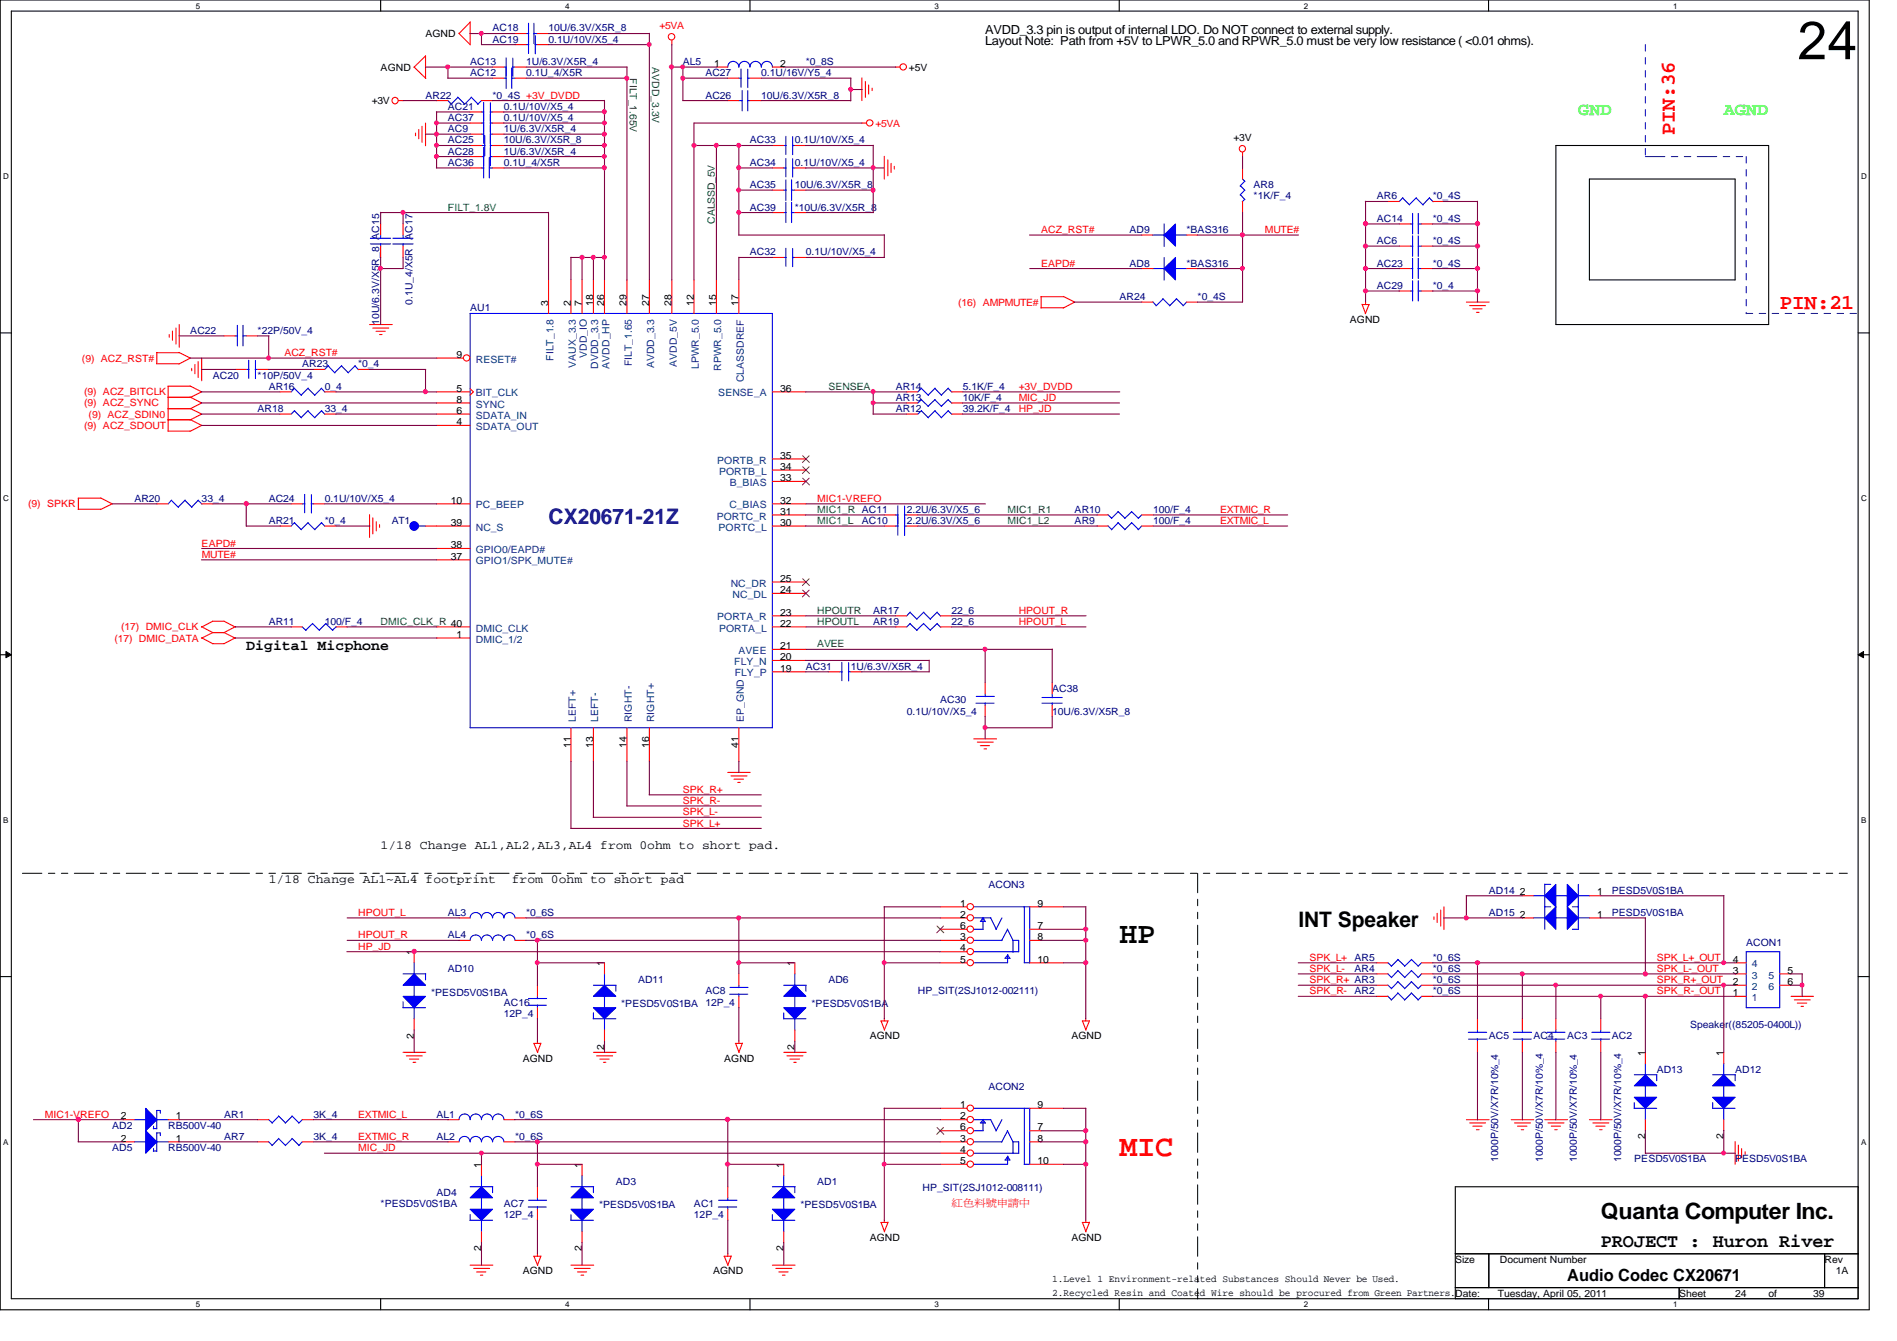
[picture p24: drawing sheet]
<svg xmlns="http://www.w3.org/2000/svg" width="297mm" height="210mm" viewBox="0 0 297 210" stroke-linecap="round" stroke-linejoin="round" font-family="sans-serif">
<defs><g id="words">
<text font-size="8.4" x="281.5" y="9.3">24</text>
<text font-size="4.7" x="175.3" y="147.6">HP</text>
<text font-size="4.7" fill="#f00" x="175.3" y="180.9">MIC</text>
<text font-size="3.5" x="250.7" y="190.8">Quanta Computer Inc.</text>
<g font-size="3.3" fill="#f00">
<text x="262.3" y="21.2" transform="rotate(-90 262.3 21.2)">PIN:36</text>
<text x="278.7" y="48.3">PIN:21</text>
</g>
<text font-size="3.3" fill="#000080" x="85.9" y="82">CX20671-21Z</text>
<text font-size="3.3" x="203.3" y="145.1">INT Speaker</text>
<text font-size="3" x="250.7" y="195.2">PROJECT : Huron River</text>
<g font-size="2.8" fill="#0f0">
<text x="247.1" y="18.1">GND</text>
<text x="269.9" y="18.1">AGND</text>
</g>
<text font-size="2.6" x="245.4" y="200.4">Audio Codec CX20671</text>
<text font-size="2.3" x="38.6" y="101.7">Digital Micphone</text>
<g font-size="1.9">
<text x="154.3" y="5.2">AVDD_3.3 pin is output of internal LDO. Do NOT connect to external supply.</text>
<text x="154.3" y="7">Layout Note: Path from +5V to LPWR_5.0 and RPWR_5.0 must be very low resistance ( &lt;0.01 ohms).</text>
<text x="59.6" y="133">1/18 Change AL1,AL2,AL3,AL4 from 0ohm to short pad.</text>
<text x="42.1" y="138.2">1/18 Change AL1~AL4 footprint</text>
<text x="80.1" y="138.2">from 0ohm to short pad</text>
</g>
<g font-size="1.6">
<text x="66.6" y="5.8">AGND</text>
<text x="59.6" y="11">AGND</text>
<text x="111.8" y="10.5">1</text>
<text x="122.2" y="10.5">2</text>
<text x="142.3" y="11">+5V</text>
<text x="58.2" y="16.3">+3V</text>
<text x="193.2" y="22.1">+3V</text>
<text x="85.8" y="47.8" transform="rotate(-90 85.8 47.8)">3</text>
<text x="89.4" y="47.8" transform="rotate(-90 89.4 47.8)">2</text>
<text x="91.1" y="47.8" transform="rotate(-90 91.1 47.8)">7</text>
<text x="92.9" y="47.8" transform="rotate(-90 92.9 47.8)">18</text>
<text x="94.6" y="47.8" transform="rotate(-90 94.6 47.8)">26</text>
<text x="98.1" y="47.8" transform="rotate(-90 98.1 47.8)">29</text>
<text x="101.6" y="47.8" transform="rotate(-90 101.6 47.8)">27</text>
<text x="105.2" y="47.8" transform="rotate(-90 105.2 47.8)">28</text>
<text x="108.6" y="47.8" transform="rotate(-90 108.6 47.8)">12</text>
<text x="112.1" y="47.8" transform="rotate(-90 112.1 47.8)">15</text>
<text x="115.7" y="47.8" transform="rotate(-90 115.7 47.8)">17</text>
<text x="211.4" y="50.5">AGND</text>
<text x="71.5" y="56">9</text>
<text x="71.5" y="61.3">5</text>
<text x="71.5" y="64.8">6</text>
<text x="71.5" y="63">8</text>
<text x="122.2" y="61.3">36</text>
<text x="71.5" y="66.5">4</text>
<text x="122.2" y="71.8">35</text>
<text x="122.2" y="75.3">33</text>
<text x="122.2" y="73.5">34</text>
<text x="70.6" y="78.8">10</text>
<text x="70.6" y="82.3">39</text>
<text x="122.2" y="82.3">30</text>
<text x="122.2" y="80.6">31</text>
<text x="122.2" y="78.8">32</text>
<text x="70.6" y="87.6">37</text>
<text x="70.6" y="85.8">38</text>
<text x="122.2" y="92.8">24</text>
<text x="122.2" y="91.1">25</text>
<text x="71.5" y="99.8">1</text>
<text x="122.2" y="101.6">21</text>
<text x="122.2" y="98.1">22</text>
<text x="122.2" y="96.4">23</text>
<text x="122.2" y="105.1">19</text>
<text x="122.2" y="103.3">20</text>
<text x="89.4" y="117" transform="rotate(-90 89.4 117)">11</text>
<text x="92.9" y="117" transform="rotate(-90 92.9 117)">13</text>
<text x="98.1" y="117" transform="rotate(-90 98.1 117)">14</text>
<text x="101.6" y="117" transform="rotate(-90 101.6 117)">16</text>
<text x="115.7" y="117" transform="rotate(-90 115.7 117)">41</text>
<text x="150.4" y="141.9">1</text>
<text x="150.4" y="143.6">2</text>
<text x="162.5" y="141.9">9</text>
<text x="238" y="140.2">2</text>
<text x="238" y="143.6">2</text>
<text x="250.1" y="140.2">1</text>
<text x="250.1" y="143.6">1</text>
<text x="64.8" y="149.5" transform="rotate(-90 64.8 149.5)">1</text>
<text x="150.4" y="145.4">6</text>
<text x="150.4" y="147.2">3</text>
<text x="150.4" y="148.9">4</text>
<text x="162.5" y="145.4">7</text>
<text x="162.5" y="147.2">8</text>
<text x="94.6" y="151.2" transform="rotate(-90 94.6 151.2)">1</text>
<text x="124.4" y="151.2" transform="rotate(-90 124.4 151.2)">1</text>
<text x="150.4" y="150.7">5</text>
<text x="162.5" y="150.7">10</text>
<text x="271.3" y="150.7">4</text>
<text x="271.3" y="152.4">3</text>
<text x="271.3" y="154.2">2</text>
<text x="271.3" y="155.9">1</text>
<text x="279.9" y="152.4">5</text>
<text x="279.9" y="154.2">6</text>
<text x="64.8" y="162.6" transform="rotate(-90 64.8 162.6)">2</text>
<text x="81.9" y="166.2">AGND</text>
<text x="94.6" y="164.3" transform="rotate(-90 94.6 164.3)">2</text>
<text x="113.4" y="166.2">AGND</text>
<text x="124.4" y="164.3" transform="rotate(-90 124.4 164.3)">2</text>
<text x="136.2" y="162.6">AGND</text>
<text x="167.8" y="162.6">AGND</text>
<text x="257.6" y="165.3" transform="rotate(-90 257.6 165.3)">1</text>
<text x="269.9" y="165.3" transform="rotate(-90 269.9 165.3)">1</text>
<text x="150.4" y="173.4">1</text>
<text x="162.5" y="173.4">9</text>
<text x="18.9" y="178.7">2</text>
<text x="18.9" y="175.2">2</text>
<text x="27.6" y="178.7">1</text>
<text x="27.6" y="175.2">1</text>
<text x="150.4" y="175.2">2</text>
<text x="150.4" y="177">6</text>
<text x="150.4" y="178.7">3</text>
<text x="162.5" y="177">7</text>
<text x="162.5" y="178.7">8</text>
<text x="257.6" y="178.4" transform="rotate(-90 257.6 178.4)">2</text>
<text x="269.9" y="178.4" transform="rotate(-90 269.9 178.4)">2</text>
<text x="75.4" y="182.8" transform="rotate(-90 75.4 182.8)">1</text>
<text x="91.1" y="182.8" transform="rotate(-90 91.1 182.8)">1</text>
<text x="122.7" y="182.8" transform="rotate(-90 122.7 182.8)">1</text>
<text x="150.4" y="180.5">4</text>
<text x="150.4" y="182.2">5</text>
<text x="162.5" y="182.2">10</text>
<text x="75.4" y="195.9" transform="rotate(-90 75.4 195.9)">2</text>
<text x="91.1" y="195.9" transform="rotate(-90 91.1 195.9)">2</text>
<text x="122.7" y="195.9" transform="rotate(-90 122.7 195.9)">2</text>
<text x="136.2" y="194.2">AGND</text>
<text x="167.8" y="194.2">AGND</text>
<text x="227.9" y="197.7">Size</text>
<text x="234.9" y="197.7">Document Number</text>
<text x="285.7" y="197.7">Rev</text>
<text x="81.9" y="199.5">AGND</text>
<text x="111.7" y="199.5">AGND</text>
<text x="164.8" y="200.7">1.Level 1 Environment-related Substances Should Never be Used.</text>
<text x="164.8" y="202.9">2.Recycled Resin and Coated Wire should be procured from Green Partners.Date:</text>
<text x="234.5" y="203">Tuesday, April 05, 2011</text>
<text x="262.9" y="203">Sheet</text>
<text x="271.7" y="203">24</text>
<text x="276.9" y="203">of</text>
<text x="283.9" y="203">39</text>
<text x="287.4" y="199.5">1A</text>
</g>
<g font-size="1.6" fill="#000080">
<text x="77.1" y="4.9">AC18</text>
<text x="85.9" y="4.9">10U/6.3V/X5R_8</text>
<text x="73.6" y="11.9">AC12</text>
<text x="73.6" y="10.2">AC13</text>
<text x="77.1" y="6.7">AC19</text>
<text x="82.4" y="11.9">0.1U_4/X5R</text>
<text x="82.4" y="10.2">1U/6.3V/X5R_4</text>
<text x="85.9" y="6.7">0.1U/10V/X5_4</text>
<text x="106.9" y="10.2">AL5</text>
<text x="110.4" y="11.9">AC27</text>
<text x="119.2" y="11.9">0.1U/16V/Y5_4</text>
<text x="126.2" y="10.2">*0_8S</text>
<text x="66.6" y="15.5">AR22</text>
<text x="70.1" y="17.2">AC21</text>
<text x="77.1" y="15.5">*0_4S +3V_DVDD</text>
<text x="78.9" y="17.2">0.1U/10V/X5_4</text>
<text x="110.4" y="15.5">AC26</text>
<text x="119.2" y="15.5">10U/6.3V/X5R_8</text>
<text x="70.1" y="20.7">AC9</text>
<text x="70.1" y="22.4">AC25</text>
<text x="70.1" y="19">AC37</text>
<text x="78.9" y="22.4">10U/6.3V/X5R_8</text>
<text x="78.9" y="19">0.1U/10V/X5_4</text>
<text x="78.9" y="20.7">1U/6.3V/X5R_4</text>
<text x="117.4" y="22.4">AC33</text>
<text x="124.5" y="22.4">0.1U/10V/X5_4</text>
<text x="70.1" y="24.2">AC28</text>
<text x="70.1" y="26">AC36</text>
<text x="78.9" y="24.2">1U/6.3V/X5R_4</text>
<text x="78.9" y="26">0.1U_4/X5R</text>
<text x="117.4" y="26">AC34</text>
<text x="117.4" y="29.5">AC35</text>
<text x="124.5" y="26">0.1U/10V/X5_4</text>
<text x="124.5" y="29.5">10U/6.3V/X5R_8</text>
<text x="196.3" y="29.5">AR8</text>
<text x="117.4" y="33">AC39</text>
<text x="124.5" y="33">*10U/6.3V/X5R_8</text>
<text x="196.3" y="31.2">*1K/F_4</text>
<text x="215.6" y="34.7">AC14</text>
<text x="215.6" y="31.2">AR6</text>
<text x="224.4" y="34.7">*0_4S</text>
<text x="224.4" y="31.2">*0_4S</text>
<text x="59.3" y="37.5" transform="rotate(-90 59.3 37.5)">AC15</text>
<text x="64.6" y="37.5" transform="rotate(-90 64.6 37.5)">AC17</text>
<text x="117.4" y="40">AC32</text>
<text x="126.2" y="40">0.1U/10V/X5_4</text>
<text x="176.9" y="41.7">AD8</text>
<text x="176.9" y="36.5">AD9</text>
<text x="185.8" y="41.7">*BAS316</text>
<text x="185.8" y="36.5">*BAS316</text>
<text x="215.6" y="38.2">AC6</text>
<text x="215.6" y="41.7">AC23</text>
<text x="224.4" y="38.2">*0_4S</text>
<text x="224.4" y="41.7">*0_4S</text>
<text x="64.6" y="47.7" transform="rotate(-90 64.6 47.7)">0.1U_4/X5R</text>
<text x="175.3" y="47">AR24</text>
<text x="187.5" y="47">*0_4S</text>
<text x="215.6" y="45.3">AC29</text>
<text x="224.4" y="45.3">*0_4</text>
<text x="29.8" y="52.2">AC22</text>
<text x="40.3" y="52.2">*22P/50V_4</text>
<text x="59.3" y="50.8" transform="rotate(-90 59.3 50.8)">10U/6.3V/X5R_8</text>
<text x="73.6" y="48.7">AU1</text>
<text x="33.3" y="59.3">AC20</text>
<text x="40.3" y="59.3">*10P/50V_4</text>
<text x="47.3" y="57.5">AR23</text>
<text x="56.1" y="57.5">*0_4</text>
<text x="40.3" y="64.5">AR18</text>
<text x="42.1" y="61">AR16</text>
<text x="50.8" y="64.5">33_4</text>
<text x="50.8" y="61">0_4</text>
<text x="140.2" y="62.8">AR13</text>
<text x="140.2" y="64.5">AR12</text>
<text x="140.2" y="61">AR14</text>
<text x="150.7" y="62.8">10K/F_4</text>
<text x="150.7" y="64.5">39.2K/F_4</text>
<text x="150.7" y="61">5.1K/F_4</text>
<text x="21" y="78.5">AR20</text>
<text x="31.6" y="78.5">33_4</text>
<text x="42.1" y="82">AR21</text>
<text x="42.1" y="78.5">AC24</text>
<text x="50.8" y="82">*0_4</text>
<text x="50.8" y="78.5">0.1U/10V/X5_4</text>
<text x="61.4" y="82">AT1</text>
<text x="135" y="82">AC10</text>
<text x="142" y="80.3">2.2U/6.3V/X5_6</text>
<text x="142" y="82">2.2U/6.3V/X5_6</text>
<text x="168.3" y="82">AR9</text>
<text x="168.3" y="80.3">AR10</text>
<text x="180.5" y="82">100/F_4</text>
<text x="180.5" y="80.3">100/F_4</text>
<text x="42.1" y="97.8">AR11</text>
<text x="50.8" y="97.8">100/F_4</text>
<text x="136.7" y="96.1">AR17</text>
<text x="136.7" y="97.8">AR19</text>
<text x="149" y="96.1">22_6</text>
<text x="149" y="97.8">22_6</text>
<text x="126.2" y="104.8">AC31</text>
<text x="133.2" y="104.8">1U/6.3V/X5R_4</text>
<text x="142" y="111.8">0.1U/10V/X5_4</text>
<text x="147.2" y="110.1">AC30</text>
<text x="164.8" y="108.3">AC38</text>
<text x="164.8" y="111.8">10U/6.3V/X5R_8</text>
<text x="70.1" y="143.4">AL3</text>
<text x="82.4" y="143.4">*0_6S</text>
<text x="154.8" y="139">ACON3</text>
<text x="233.1" y="139.9">AD14</text>
<text x="233.1" y="143.4">AD15</text>
<text x="252.4" y="139.9">PESD5V0S1BA</text>
<text x="252.4" y="143.4">PESD5V0S1BA</text>
<text x="70.1" y="146.9">AL4</text>
<text x="82.4" y="146.9">*0_6S</text>
<text x="273.4" y="148.1">ACON1</text>
<text x="67.5" y="155.8">*PESD5V0S1BA</text>
<text x="70.1" y="152.1">AD10</text>
<text x="99.9" y="153.9">AD11</text>
<text x="110.4" y="155.7">AC8</text>
<text x="129.7" y="153.9">AD6</text>
<text x="143.7" y="155.7">HP_SIT(2SJ1012-002111)</text>
<text x="212.1" y="152.1">AR4</text>
<text x="212.1" y="155.7">AR2</text>
<text x="212.1" y="150.4">AR5</text>
<text x="224.4" y="152.1">*0_6S</text>
<text x="224.4" y="153.9">*0_6S</text>
<text x="224.4" y="155.7">*0_6S</text>
<text x="224.4" y="150.4">*0_6S</text>
<text x="78.9" y="157.4">AC16</text>
<text x="78.9" y="159.2">12P_4</text>
<text x="97.3" y="157.6">*PESD5V0S1BA</text>
<text x="110.4" y="157.4">12P_4</text>
<text x="127.1" y="157.6">*PESD5V0S1BA</text>
<text x="264.7" y="160.9">Speaker((85205-0400L))</text>
<text x="233.1" y="162.6">AC5</text>
<text x="240.1" y="162.6">AC4</text>
<text x="245.4" y="162.6">AC3</text>
<text x="252.4" y="162.6">AC2</text>
<text x="259.4" y="167.9">AD13</text>
<text x="271.7" y="167.9">AD12</text>
<text x="154.8" y="170.6">ACON2</text>
<text x="17.6" y="176.7">AD2</text>
<text x="26.3" y="176.7">RB500V-40</text>
<text x="35.1" y="174.9">AR1</text>
<text x="35.1" y="178.4">AR7</text>
<text x="49.1" y="174.9">3K_4</text>
<text x="49.1" y="178.4">3K_4</text>
<text x="68.4" y="178.4">AL2</text>
<text x="68.4" y="174.9">AL1</text>
<text x="80.6" y="178.4">*0_6S</text>
<text x="80.6" y="174.9">*0_6S</text>
<text x="17.6" y="180.2">AD5</text>
<text x="26.3" y="180.2">RB500V-40</text>
<text x="96.4" y="185.5">AD3</text>
<text x="128" y="185.5">AD1</text>
<text x="234.6" y="181.9" transform="rotate(-90 234.6 181.9)">1000P/50V/X7R/10%_4</text>
<text x="241.6" y="181.9" transform="rotate(-90 241.6 181.9)">1000P/50V/X7R/10%_4</text>
<text x="246.9" y="181.9" transform="rotate(-90 246.9 181.9)">1000P/50V/X7R/10%_4</text>
<text x="253.9" y="181.9" transform="rotate(-90 253.9 181.9)">1000P/50V/X7R/10%_4</text>
<text x="255.9" y="181.9">PESD5V0S1BA</text>
<text x="271.7" y="181.9">PESD5V0S1BA</text>
<text x="59.6" y="188.9">*PESD5V0S1BA</text>
<text x="68.4" y="187.2">AD4</text>
<text x="78.9" y="188.9">AC7</text>
<text x="78.9" y="190.7">12P_4</text>
<text x="93.8" y="189.1">*PESD5V0S1BA</text>
<text x="108.7" y="188.9">AC1</text>
<text x="108.7" y="190.7">12P_4</text>
<text x="125.3" y="189.1">*PESD5V0S1BA</text>
<text x="144.4" y="186.5">HP_SIT(2SJ1012-008111)</text>
</g>
<g font-size="1.6" fill="#f00">
<text x="103.2" y="4.6">+5VA</text>
<text x="137.1" y="19.8">+5VA</text>
<text x="163" y="36.5">ACZ_RST#</text>
<text x="163" y="41.7">EAPD#</text>
<text x="198.1" y="36.5">MUTE#</text>
<text x="150" y="47.9">(16) AMPMUTE#</text>
<text x="12.8" y="56.6">(9) ACZ_RST#</text>
<text x="44.5" y="55.8">ACZ_RST#</text>
<text x="13.2" y="63.6">(9) ACZ_SYNC</text>
<text x="13.2" y="61.9">(9) ACZ_BITCLK</text>
<text x="13.9" y="65.4">(9) ACZ_SDIN0</text>
<text x="159.5" y="64.5">HP_JD</text>
<text x="159.5" y="62.8">MIC_JD</text>
<text x="159.5" y="61">+3V_DVDD</text>
<text x="13.2" y="67.1">(9) ACZ_SDOUT</text>
<text x="4.4" y="79.4">(9) SPKR</text>
<text x="128" y="78.5">MIC1-VREFO</text>
<text x="191" y="80.3">EXTMIC_R</text>
<text x="191" y="82">EXTMIC_L</text>
<text x="31.6" y="85.6">EAPD#</text>
<text x="31.6" y="87.3">MUTE#</text>
<text x="17.9" y="100.5">(17) DMIC_DATA</text>
<text x="19" y="98.7">(17) DMIC_CLK</text>
<text x="159.5" y="97.8">HPOUT_L</text>
<text x="159.5" y="96.1">HPOUT_R</text>
<text x="106.9" y="125.9">SPK_R-</text>
<text x="106.9" y="124.1">SPK_R+</text>
<text x="106.9" y="129.4">SPK_L+</text>
<text x="106.9" y="127.6">SPK_L-</text>
<text x="56.1" y="143.4">HPOUT_L</text>
<text x="56.1" y="146.9">HPOUT_R</text>
<text x="56.1" y="148.6">HP_JD</text>
<text x="205.1" y="155.7">SPK_R-</text>
<text x="205.1" y="153.9">SPK_R+ AR3</text>
<text x="205.1" y="150.4">SPK_L+</text>
<text x="205.1" y="152.1">SPK_L-</text>
<text x="259.4" y="153.9">SPK_R+_OUT</text>
<text x="259.4" y="155.7">SPK_R-_OUT</text>
<text x="259.4" y="152.1">SPK_L-_OUT</text>
<text x="259.4" y="150.4">SPK_L+_OUT</text>
<text x="7" y="174.9">MIC1-VREFO</text>
<text x="56.1" y="174.9">EXTMIC_L</text>
<text x="56.1" y="178.4">EXTMIC_R</text>
<text x="56.1" y="180.2">MIC_JD</text>
<text x="149" y="188.7">紅紅紅號號號號</text>
</g>
<g font-size="1.6" fill="#008000">
<text x="102.1" y="10.5" transform="rotate(90 102.1 10.5)">AVDD_3.3V</text>
<text x="98.6" y="12.2" transform="rotate(90 98.6 12.2)">FILT_1.65V</text>
<text x="70.1" y="33">FILT_1.8V</text>
<text x="111.9" y="35.1" transform="rotate(-90 111.9 35.1)">CALSSD_5V</text>
<text x="129.7" y="61">SENSEA</text>
<text x="128" y="80.3">MIC1_R AC11</text>
<text x="128" y="82">MIC1_L</text>
<text x="157.8" y="80.3">MIC1_R1</text>
<text x="157.8" y="82">MIC1_L2</text>
<text x="59.6" y="97.8">DMIC_CLK_R 40</text>
<text x="128" y="97.8">HPOUTL</text>
<text x="128" y="101.3">AVEE</text>
<text x="128" y="96.1">HPOUTR</text>
</g>
<g font-size="1.6" fill="#004080">
<text x="74.5" y="56.8">RESET#</text>
<text x="86.7" y="56.5" transform="rotate(-90 86.7 56.5)">FILT_1.8</text>
<text x="90.2" y="57.6" transform="rotate(-90 90.2 57.6)">VAUX_3.3</text>
<text x="91.9" y="56" transform="rotate(-90 91.9 56)">VDD_IO</text>
<text x="93.7" y="57.7" transform="rotate(-90 93.7 57.7)">DVDD_3.3</text>
<text x="95.4" y="57.7" transform="rotate(-90 95.4 57.7)">AVDD_HP</text>
<text x="98.9" y="57.4" transform="rotate(-90 98.9 57.4)">FILT_1.65</text>
<text x="102.4" y="57.7" transform="rotate(-90 102.4 57.7)">AVDD_3.3</text>
<text x="106" y="57.4" transform="rotate(-90 106 57.4)">AVDD_5V</text>
<text x="109.4" y="57.8" transform="rotate(-90 109.4 57.8)">LPWR_5.0</text>
<text x="112.9" y="58.1" transform="rotate(-90 112.9 58.1)">RPWR_5.0</text>
<text x="116.5" y="59.8" transform="rotate(-90 116.5 59.8)">CLASSDREF</text>
<text x="74.5" y="62.1">BIT_CLK</text>
<text x="74.5" y="65.5">SDATA_IN</text>
<text x="74.5" y="63.8">SYNC</text>
<text x="112.5" y="62.1">SENSE_A</text>
<text x="74.5" y="67.3">SDATA_OUT</text>
<text x="112.3" y="72.6">PORTB_R</text>
<text x="112.6" y="74.3">PORTB_L</text>
<text x="114.3" y="76.1">B_BIAS</text>
<text x="74.5" y="79.6">PC_BEEP</text>
<text x="74.5" y="83.1">NC_S</text>
<text x="112.2" y="81.3">PORTC_R</text>
<text x="112.5" y="83.1">PORTC_L</text>
<text x="114.2" y="79.6">C_BIAS</text>
<text x="74.5" y="88.3">GPIO1/SPK_MUTE#</text>
<text x="74.5" y="86.6">GPIO0/EAPD#</text>
<text x="114.4" y="91.8">NC_DR</text>
<text x="114.7" y="93.6">NC_DL</text>
<text x="74.5" y="98.8">DMIC_CLK</text>
<text x="74.5" y="100.6">DMIC_1/2</text>
<text x="112.3" y="97.1">PORTA_R</text>
<text x="112.6" y="98.8">PORTA_L</text>
<text x="115" y="104.1">FLY_N</text>
<text x="115.1" y="105.9">FLY_P</text>
<text x="115.7" y="102.4">AVEE</text>
<text x="90.2" y="113" transform="rotate(-90 90.2 113)">LEFT+</text>
<text x="93.7" y="113" transform="rotate(-90 93.7 113)">LEFT-</text>
<text x="98.9" y="113" transform="rotate(-90 98.9 113)">RIGHT-</text>
<text x="102.4" y="113" transform="rotate(-90 102.4 113)">RIGHT+</text>
<text x="116.5" y="113" transform="rotate(-90 116.5 113)">EP_GND</text>
<text x="274.3" y="151.4">4</text>
<text x="274.3" y="153.2">3</text>
<text x="274.3" y="154.9">2</text>
<text x="276.9" y="153.2">5</text>
<text x="276.9" y="154.9">6</text>
<text x="274.3" y="156.7">1</text>
</g>
<g font-size="1.3">
<text x="30.7" y="1.4">5</text>
<text x="88.5" y="1.4">4</text>
<text x="146.3" y="1.4">3</text>
<text x="204.2" y="1.4">2</text>
<text x="262" y="1.4">1</text>
<text x=".5" y="28.1">D</text>
<text x="291.4" y="28.1">D</text>
<text x=".5" y="78.4">C</text>
<text x="291.4" y="78.4">C</text>
<text x=".5" y="128.8">B</text>
<text x="291.4" y="128.8">B</text>
<text x=".5" y="179.2">A</text>
<text x="291.4" y="179.2">A</text>
<text x="30.7" y="204.6">5</text>
<text x="88.5" y="204.6">4</text>
<text x="146.3" y="204.6">3</text>
<text x="204.2" y="204.6">2</text>
<text x="262" y="204.6">1</text>
</g>
</g></defs>
<path d="M0 0h292.7v205h-292.7zM1.8 1.7h289.2v201.6h-289.2z" fill="none" stroke="#000" stroke-width=".17"/>
<g fill="#fff">
<path d="M30.7 .2h.7v1.4h-.7z"/>
<path d="M30.7 203.5h.7v1.4h-.7z"/>
</g>
<path d="M59.6 0v1.7M59.6 203.3v1.7" fill="none" stroke="#000" stroke-width=".17"/>
<g fill="#fff">
<path d="M88.5 .2h.7v1.4h-.7z"/>
<path d="M88.5 203.5h.7v1.4h-.7z"/>
</g>
<path d="M117.4 0v1.7M117.4 203.3v1.7" fill="none" stroke="#000" stroke-width=".17"/>
<g fill="#fff">
<path d="M146.3 .2h.7v1.4h-.7z"/>
<path d="M146.3 203.5h.7v1.4h-.7z"/>
</g>
<path d="M175.3 0v1.7M175.3 203.3v1.7" fill="none" stroke="#000" stroke-width=".17"/>
<g fill="#fff">
<path d="M204.2 .2h.6v1.4h-.6z"/>
<path d="M204.2 203.5h.6v1.4h-.6z"/>
</g>
<path d="M233.1 0v1.7M233.1 203.3v1.7" fill="none" stroke="#000" stroke-width=".17"/>
<g fill="#fff">
<path d="M262 .2h.7v1.4h-.7z"/>
<path d="M262 203.5h.7v1.4h-.7z"/>
<path d="M.5 26.9h.9v1.4h-.9z"/>
<path d="M291.4 26.9h.9v1.4h-.9z"/>
<path d="M.5 77.3h.9v1.4h-.9z"/>
<path d="M291.4 77.3h.9v1.4h-.9z"/>
</g>
<path d="M0 52.1h1.8M291 52.1h1.7" fill="none" stroke="#000" stroke-width=".17"/>
<g fill="#fff">
<path d="M.5 127.7h.8v1.4h-.8z"/>
<path d="M291.4 127.7h.8v1.4h-.8z"/>
</g>
<path d="M0 102.5h1.8M291 102.5h1.7" fill="none" stroke="#000" stroke-width=".17"/>
<path d="M.9 102l.9 .5-.9 .5zM291 102.5l.8-.5v1z" fill="#000"/>
<path d="M.9 102l.9 .5-.9 .5zM291 102.5l.8-.5v1z" fill="none" stroke="#000" stroke-width=".16"/>
<g fill="#fff">
<path d="M.5 178.1h.8v1.4h-.8z"/>
<path d="M291.4 178.1h.8v1.4h-.8z"/>
</g>
<path d="M243.6 22.8h33.3v28h-33.3zM248.9 28h22.8v15.8h-22.8zM0 152.9h1.8M291 152.9h1.7M227.9 185.8h63.1v17.5h-63.1zM227.9 196.3h63.1M233.1 196.3v5.2M285.7 196.3v5.2M227.9 201.5h63.1M262.9 201.5v1.8" fill="none" stroke="#000" stroke-width=".17"/>
<path d="M257.6 7v17.6M273.4 24.5v24.6" fill="none" stroke="#0000a0" stroke-width=".16" stroke-dasharray="1 1 1 1 1 1 1 1"/>
<path d="M257.6 24.5h15.9" fill="none" stroke="#0000a0" stroke-width=".16" stroke-dasharray="3 1 1 1 1 1"/>
<path d="M273.4 49.1h17.6" fill="none" stroke="#000080" stroke-width=".16" stroke-dasharray="1 1 1 1 1 1 1 1"/>
<path d="M3.5 136.7h285.8M187.5 136.7v66.6" fill="none" stroke="#000" stroke-width=".16" stroke-dasharray="3 1 1 1 1 1"/>
<g fill="none" stroke="#f00" stroke-width=".17">
<path d="M62.4 15.7h.8M64.9 10.5l1.8 1.8M66.1 19.8v2.5M66.6 8.7v3.5M66.6 19.3v3.5M66.6 8.8l-1.8 1.7M71.8 5.2l1.8 1.8M73.6 3.5v3.5M73.7 3.4l-1.8 1.8M105.2 6.3v.7M134.9 19.3h.8M135 12.2v3.5"/>
<path d="M135.5 12.7v2.5M136 13.3v1.4M136.6 13.8v.4M140.2 10.5h.7M65.1 20.8v.5M65.6 20.3v1.4M138.5 24.5v3.5M139 25v2.5M139.5 25.6v1.4M140 26v.5M194.6 23.8v.8M24.5 56.9h3.6"/>
<path d="M24.5 55.2h3.6M24.6 55.2v1.7M26.5 52.4v.4M27 51.8v1.5M27.6 51.4v2.4M28 55.2l1.8 .8-1.8 1M28.1 50.8v3.6M30 57.7v.3M30.5 57.1v1.4M31 56.6v2.5M31.6 56v3.6M57.9 50.8h3.5"/>
<path d="M58.4 51.4h2.5M58.9 51.9h1.4M59.4 52.4h.4M163 46.4h3.5M163 48.2h3.5M163 46.4v1.8M166.5 46.4l1.8 .9-1.8 .9M213.3 47.6l.5 1.5M213.3 47.7h1.1M213.8 47.2v.5M214.4 47.7l-.6 1.4M229.6 47.3h3.6"/>
<path d="M230.1 47.8h2.5M230.6 48.3h1.5M231.2 48.9h.4M12.2 78h3.6M12.2 79.7h3.6M12.3 78v1.8M15.7 77.9l1.9 1-1.9 .9M26.3 67.5h3.5M26.3 65.7h3.5M26.3 62.2h3.5M26.3 64h3.5M26.3 60.5h3.5"/>
<path d="M26.3 60.5v7M29.8 65.7l1.8 .9-1.8 .9M29.8 62.1l1.8 1-1.8 .9M29.8 63.9l1.8 .9-1.8 .9M29.8 60.4l1.8 .9-1.8 .9M142 63.1h1.7M149 63.1h1.7M31.5 99.8l1.8 1M31.5 98.1l1.8 .9-1.8 .9M33.3 99h1.8M33.3 97.2h1.8l1.8 1M33.3 97.2l-1.8 1"/>
<path d="M35.1 99l1.8 .9M36.9 99.8l-1.8 1h-1.8M36.9 98.1l-1.8 .9M57.9 80.6v3.5M58.4 81.1v2.5M58.9 81.7v1.4M59.4 82.1v.4M152.5 115.7h3.5M153 116.2h2.5M153.5 116.7h1.4M154.1 117.2h.4M114 120.9h3.5"/>
<path d="M114.5 121.5h2.5M114.9 122h1.5M115.5 122.5h.4M137.9 159.8h1.1M138 159.8l.5 1.4M138.5 159.4v.4M139.1 159.8l-.6 1.4M169.5 159.8h1.1M169.5 159.8l.5 1.4M170 159.4v.4M170.6 159.8l-.6 1.4M224.5 143.5v.4"/>
<path d="M225 143v1.4M225.6 142.5v2.4M226.1 141.9v3.6M280.5 156h3.5M281 156.5h2.5M281.4 157h1.5M282 157.5h.4M63.1 164.7h3.6M63.6 165.3h2.5M64.1 165.8h1.5M64.7 166.3h.4M83.6 163.3h1.1"/>
<path d="M83.6 163.3l.6 1.5M84.2 162.9v.4M84.7 163.3l-.5 1.4M92.9 164.7h3.6M93.4 165.3h2.5M93.9 165.8h1.5M94.5 166.3h.4M115.1 163.3h1.1M115.2 163.3l.5 1.5M115.7 162.9v.4M116.2 163.3l-.5 1.4M122.7 164.7h3.5"/>
<path d="M123.2 165.3h2.5M123.7 165.8h1.5M124.3 166.3h.4M229.6 175.3h3.6M230.1 175.8h2.5M230.6 176.3h1.5M231.2 176.8h.4M236.6 175.3h3.6M237.1 175.8h2.5M237.6 176.3h1.5M238.2 176.8h.4M241.9 175.3h3.5"/>
<path d="M242.4 175.8h2.5M242.9 176.3h1.4M243.5 176.8h.3M248.9 175.3h3.5M249.4 175.8h2.5M249.9 176.3h1.4M250.5 176.8h.4M271.7 178.7v3.5M272.2 179.2v2.5M272.7 179.8v1.4M73.6 198h3.6M74.2 198.5h2.5"/>
<path d="M74.6 199.1h1.5M75.2 199.6h.4M83.6 196.6h1.1M83.6 196.6l.6 1.5M84.2 196.2v.4M84.7 196.6l-.5 1.4M89.4 198h3.6M89.9 198.5h2.5M90.4 199.1h1.5M91 199.6h.4M113.4 196.6h1.1M113.4 196.6l.6 1.5"/>
<path d="M114 196.2v.4M114.5 196.6l-.5 1.4M120.9 198h3.6M121.5 198.5h2.5M122 199.1h1.4M122.5 199.6h.4M137.9 191.3h1.1M138 191.3l.5 1.5M138.5 191v.3M139.1 191.3l-.6 1.5M169.5 191.3h1.1M169.5 191.3l.5 1.5"/>
<path d="M170 191v.3M170.6 191.3l-.6 1.5M273.3 180.3v.4"/>
<circle cx="61.9" cy="15.7" r=".5"/>
<circle cx="105.2" cy="5.8" r=".51"/>
<circle cx="136.2" cy="19.2" r=".5"/>
<circle cx="141.4" cy="10.5" r=".5"/>
<circle cx="194.5" cy="23.3" r=".5"/>
</g>
<path d="M144.3 62.6l1.1 1M144.3 62.5l-.6 .6M146.4 62.6l1 1M146.4 62.5l-1.1 1.1M148.5 62.6l.6 .5M148.5 62.5l-1.1 1.1" fill="none" stroke="#00f" stroke-width=".17"/>
<path d="M269.9 168.2l1.8 1.8h-3.5z" fill="#00f"/>
<path d="M268.2 168.2h3.5M269.9 168.2l1.8 1.8h-3.5zM269.9 166.5v1.7M269.9 169.9v1.8M271.7 168.2v1" fill="none" stroke="#00f" stroke-width=".17"/>
<path d="M268.2 171.7h3.5l-1.8 1.8z" fill="#00f"/>
<g fill="none" stroke="#00f" stroke-width=".17">
<path d="M47.3 98.1l.6 .6M48.9 97.6l1.1 1.1M49 97.6l-1.1 1M51 97.6l1.1 1.1M51.1 97.6l-1.1 1M52.7 98.1l-.6 .5M142.5 95.8l1.1 1.1M142.5 95.8l-.5 .6M144.6 95.8l1.1 1.1M144.6 95.8l-1.1 1.1M146.7 95.8l.6 .6M146.8 95.8l-1.1 1.1"/>
<path d="M268.1 173.5h3.6M268.2 171.7h3.5l-1.8 1.8zM268.2 172.6v.9M269.9 173.5v1.8"/>
</g>
<path d="M45.6 98.1h1.7M52.6 98.1h1.8M140.2 96.4h1.8M147.2 96.4h1.8M269.9 164.7v1.8M269.9 175.3v1.7" fill="none" stroke="#f00" stroke-width=".17"/>
<path d="M255.9 170l1.7-1.8 1.8 1.8z" fill="#00f"/>
<path d="M255.9 170l1.7-1.8 1.8 1.8zM255.9 168.2h3.6M257.6 166.5v1.7M257.6 169.9v1.8M259.4 168.2v1" fill="none" stroke="#00f" stroke-width=".17"/>
<path d="M255.9 171.7h3.5l-1.8 1.8z" fill="#00f"/>
<path d="M173.5 82.3l.6 .6M175 81.8l1.1 1.1M175.1 81.8l-1.1 1.1M177.2 81.8l1.1 1.1M177.2 81.8l-1.1 1.1M178.8 82.3l-.6 .6M255.9 173.5h3.5M255.9 171.7h3.5l-1.8 1.8zM255.9 172.6v.9M257.6 173.5v1.8" fill="none" stroke="#00f" stroke-width=".17"/>
<path d="M171.8 82.3h1.7M178.8 82.3h1.7M257.6 164.7v1.8M257.6 175.3v1.7" fill="none" stroke="#f00" stroke-width=".17"/>
<path d="M245.4 138.4l1.7 1.8-1.7 1.7z" fill="#00f"/>
<path d="M245.4 138.4l1.7 1.8-1.7 1.7zM247.1 138.4v3.6M243.6 140.2h1.8M246.2 141.9h.9M247.1 140.2h1.8" fill="none" stroke="#00f" stroke-width=".17"/>
<path d="M243.6 138.4v3.5l-1.7-1.7z" fill="#00f"/>
<path d="M144.3 64.3l1.1 1.1M144.3 64.3l-.6 .5M146.4 64.3l1 1.1M146.4 64.3l-1.1 1.1M148.5 64.3l.6 .6M148.5 64.3l-1.1 1.1M241.9 138.4v3.5M241.9 138.4h.9M243.6 138.4v3.5l-1.7-1.7zM240.1 140.2h1.8" fill="none" stroke="#00f" stroke-width=".17"/>
<path d="M142 64.8h1.7M149 64.8h1.7M238.4 140.2h1.7M248.9 140.2h1.8" fill="none" stroke="#f00" stroke-width=".17"/>
<path d="M245.4 141.9l1.7 1.8-1.7 1.8z" fill="#00f"/>
<path d="M243.6 143.7h1.8M245.4 141.9l1.7 1.8-1.7 1.8zM246.2 145.5h.9M247.1 141.9v3.6M247.1 143.7h1.8" fill="none" stroke="#00f" stroke-width=".17"/>
<path d="M241.9 143.7l1.7-1.8v3.6z" fill="#00f"/>
<g fill="none" stroke="#00f" stroke-width=".17">
<path d="M46.1 64.3l1.1 1.1M46.1 64.3l-.5 .5M48.2 64.3l1.1 1.1M48.3 64.3l-1.1 1.1M50.3 64.3l.6 .6M50.4 64.3l-1.1 1.1M142.5 97.6l1.1 1.1M142.5 97.6l-.5 .5M144.6 97.6l1.1 1.1M144.6 97.6l-1.1 1M146.7 97.6l.6 .6M146.8 97.6l-1.1 1"/>
<path d="M240.1 143.7h1.8M241.9 143.7l1.7-1.8v3.6zM241.9 141.9v3.6M241.9 141.9h.9M112.5 188.9h2.9M112.5 187.9h2.9M114 187.5v.4M114 188.9v.4"/>
</g>
<path d="M43.9 64.8h1.7M50.8 64.8h1.8M140.2 98.1h1.8M147.2 98.1h1.8M238.4 143.7h1.7M248.9 143.7h1.8M114 185.8v1.7M114 189.3v1.7" fill="none" stroke="#f00" stroke-width=".17"/>
<circle cx="64.9" cy="82.3" r=".68" fill="#00f"/>
<g fill="none" stroke="#00f" stroke-width=".17">
<path d="M123.1 38.9v2.8M124.1 38.9v2.8M122.7 40.3h.4M124.1 40.3h.4M65.5 82.3h1.1"/>
<circle cx="64.9" cy="82.3" r=".68"/>
</g>
<path d="M120.9 40.3h1.8M124.5 40.3h1.7M66.6 82.3h1.8" fill="none" stroke="#f00" stroke-width=".17"/>
<path d="M124.5 154.2l1.7 1.8h-3.5z" fill="#00f"/>
<path d="M122.7 154.2h3.5M124.5 154.2l1.7 1.8h-3.5zM124.5 152.4v1.8M124.5 155.9v1.8M126.2 154.2v1" fill="none" stroke="#00f" stroke-width=".17"/>
<path d="M122.7 157.7h3.5l-1.7 1.8z" fill="#00f"/>
<g fill="none" stroke="#00f" stroke-width=".17">
<path d="M75.7 19.6v2.8M76.8 19.6v2.9M82.4 7h.4M82.8 5.5v2.9M83.8 7h.4M83.8 5.6v2.8M115.7 12.2h.4M116 10.8v2.9M117 12.2h.4M117.1 10.8v2.9M75.4 21h.4M76.7 21h.4"/>
<path d="M122.7 33.3h.4M122.7 22.8h.4M122.7 26.3h.4M123.1 21.3v2.9M123.1 24.8v2.9M123.1 31.7v3.1M123.9 33.3h.6M123.9 31.7v3.1M124.1 22.8h.4M124.1 26.3h.4M124.1 21.4v2.8M124.1 24.8v2.9"/>
<path d="M38.6 57.8h.4M38.9 56.4v2.8M40 57.8h.3M40 56.4v2.9M180.5 47.2l.6 .6M182.1 46.7l1.1 1.1M182.1 46.8l-1.1 1.1M184.2 46.7l1.1 1.1M184.2 46.8l-1.1 1.1M185.8 47.3l-.6 .6M140.6 79.2v2.8M141.6 79.2v2.8"/>
<path d="M140.2 80.6h.4M141.6 80.6h.4M73.6 143.7a.89 .89 0 0 1 .9-.9 .89 .89 0 0 1 .9 .9 .87 .87 0 0 1 .9-.9 .87 .87 0 0 1 .8 .9 .89 .89 0 0 1 .9-.9 .89 .89 0 0 1 .9 .9 .87 .87 0 0 1 .9-.9 .87 .87 0 0 1 .8 .9M122.7 159.5h3.5M122.7 157.7h3.5l-1.7 1.8zM122.7 158.5v1M124.5 159.5v1.7M152.4 147.2h4.5M152.4 141.9h8.8v8.8M152.4 143.7h2.7M152.5 149h7M152.5 145.5h1.5"/>
<path d="M153.5 144.2h.8M153.9 143.6v1.9M153.9 143.7l.4 .6M154 143.6l-.5 .6M155.1 143.6l.9 1.9M156.9 143.7l-.9 1.8M157.3 150h.8M157.7 145.4l.9 1.8v1.8M157.8 145.5l-1 1.7M157.8 149.4v1.3h-5.4M157.8 149.5l.4 .5M157.8 149.4l-.4 .6"/>
<path d="M158.6 147.2h.9v1.8M160.4 150.7h.8M160.4 141.9v8.8M217.3 152.4l.6 .6M217.3 154.2l.6 .5M218.9 151.9l1.1 1.1M218.9 153.6l1.1 1.1M218.9 151.9l-1.1 1.1M218.9 153.7l-1.1 1.1M221 151.9l1.1 1.1M221 153.6l1.1 1.1M221 151.9l-1.1 1.1"/>
<path d="M221 153.7l-1.1 1.1M222.6 152.4l-.6 .6M222.6 154.2l-.6 .6M229.9 161.6h2.9M230 162.6h2.8M231.3 161.2v.4M231.3 162.6v.4"/>
</g>
<g fill="none" stroke="#f00" stroke-width=".17">
<path d="M80.6 7h1.8M84.2 7h1.7M114 12.2h1.7M117.4 12.2h1.8M73.6 21h1.8M77.1 21h1.8M120.9 33.3h1.8M120.9 22.8h1.8M120.9 26.3h1.8M124.5 33.3h1.7M124.5 22.8h1.7M124.5 26.3h1.7"/>
<path d="M36.8 57.8h1.8M40.3 57.8h1.8M178.8 47.3h1.7M185.8 47.3h1.7M138.5 80.6h1.7M142 80.6h1.7M71.9 143.7h1.7M80.6 143.7h1.8M124.5 150.7v1.7M147.2 141.9h4.2M147.2 143.7h4.2M147.2 145.5h4.2"/>
<path d="M147.2 147.2h4.2M147.2 149h4.2M147.2 150.7h4.2M161.2 141.9h5.3M161.2 145.5h1.8M161.2 147.2h1.8M161.2 150.7h5.3M215.6 152.4h1.7M215.6 154.2h1.7M222.6 152.4h1.8M222.6 154.2h1.8M231.3 159.5v1.7"/>
<path d="M124.5 161.2v1.8M231.3 163v1.7"/>
<circle cx="151.9" cy="143.7" r=".5"/>
<circle cx="151.9" cy="141.9" r=".5"/>
<circle cx="151.9" cy="145.4" r=".5"/>
<circle cx="151.9" cy="148.9" r=".5"/>
<circle cx="151.9" cy="147.2" r=".5"/>
<circle cx="151.9" cy="150.7" r=".5"/>
</g>
<path d="M146.7 144.9l1.1 1.1M147.7 144.9l-1 1.1" fill="none" stroke="#804000" stroke-width=".16"/>
<path d="M64.9 152.4l1.7 1.8h-3.5z" fill="#00f"/>
<path d="M63.1 152.4h3.6M64.9 152.4l1.7 1.8h-3.5zM64.9 150.7v1.7M64.9 154.2v1.8M66.6 152.4v1" fill="none" stroke="#00f" stroke-width=".17"/>
<path d="M63.1 156h3.5l-1.7 1.7z" fill="#00f"/>
<g fill="none" stroke="#00f" stroke-width=".17">
<path d="M122.7 29.8h.4M123.1 28.2v3.2M123.9 29.8h.6M123.9 28.2v3.2M220.8 35.1h.4M221.2 33.4v3.2M222 35.1h.6M222.1 33.4v3.2M63.1 157.7h3.5M63.1 156h3.5l-1.7 1.7zM63.1 156.8v.9M64.9 157.7v1.8"/>
<path d="M217.3 155.9l.6 .6M218.9 155.4l1.1 1.1M218.9 155.4l-1.1 1.1M221 155.4l1.1 1.1M221 155.4l-1.1 1.1M222.6 156l-.6 .5M71.9 178.7a.87 .87 0 0 1 .8-.8 .87 .87 0 0 1 .9 .8 .89 .89 0 0 1 .9-.8 .89 .89 0 0 1 .9 .8 .87 .87 0 0 1 .9-.8 .87 .87 0 0 1 .8 .8 .89 .89 0 0 1 .9-.8 .89 .89 0 0 1 .9 .8"/>
</g>
<path d="M120.9 29.8h1.8M124.5 29.8h1.7M219.1 35.1h1.7M222.6 35.1h1.8M64.9 149v1.7M64.9 159.5v1.7M215.6 156h1.7M222.6 156h1.8M70.1 178.7h1.8M78.9 178.7h1.7" fill="none" stroke="#f00" stroke-width=".17"/>
<path d="M91.1 185.8l1.8 1.7h-3.5z" fill="#00f"/>
<path d="M89.4 185.8h3.6M91.1 185.8l1.8 1.7h-3.5zM91.1 184v1.8M91.1 187.5v1.8M92.9 185.8v.9" fill="none" stroke="#00f" stroke-width=".17"/>
<path d="M89.4 189.3h3.5l-1.8 1.7z" fill="#00f"/>
<g fill="none" stroke="#00f" stroke-width=".17">
<path d="M70.1 15.7l.6 .6M71.7 15.2l1.1 1.1M71.7 15.2l-1.1 1.1M73.8 15.2l1 1.1M73.8 15.2l-1.1 1.1M75.4 15.7l-.6 .6M82.4 5.2h.4M82.8 3.6v3.2M83.6 5.2h.6M83.6 3.6v3.2M220.8 38.5h.4M221.2 36.9v3.2"/>
<path d="M222 38.5h.6M222.1 36.9v3.2M144.3 60.8l1.1 1.1M144.3 60.7l-.6 .6M146.4 60.8l1 1.1M146.4 60.7l-1.1 1.1M148.5 60.8l.6 .6M148.5 60.7l-1.1 1.1M163.1 109.2h3.2M163.1 110.1h3.2M164.8 108.6v.6M164.8 110v.4"/>
<path d="M89.4 191h3.5M89.4 189.3h3.5l-1.8 1.7zM89.4 190.1v.9M91.1 191v1.8"/>
</g>
<path d="M68.4 15.7h1.7M75.4 15.7h1.7M80.6 5.2h1.8M84.2 5.2h1.7M219.1 38.5h1.7M222.6 38.5h1.8M142 61.3h1.7M149 61.3h1.7M164.8 106.9v1.7M164.8 110.4v1.7M91.1 182.2v1.8M91.1 192.8v1.7" fill="none" stroke="#f00" stroke-width=".17"/>
<path d="M182.3 42l1.8-1.7v3.5z" fill="#00f"/>
<g fill="none" stroke="#00f" stroke-width=".17">
<path d="M114 10.5a.87 .87 0 0 1 .8-.9 .87 .87 0 0 1 .9 .9 .87 .87 0 0 1 .9-.9 .87 .87 0 0 1 .8 .9 .89 .89 0 0 1 .9-.9 .89 .89 0 0 1 .9 .9 .87 .87 0 0 1 .9-.9 .87 .87 0 0 1 .8 .9M75.4 24.5h.4M75.4 26.3h.4M75.7 23.1v4.8M76.6 26.3h.5M76.6 24.6v3.3M76.7 24.5h.4M76.8 23.1v2.9M219.6 31l1.1 1.1M219.7 30.9l-.6 .6M221.7 31l1.1 1.1M221.8 30.9l-1.1 1.1"/>
<path d="M223.8 31l.6 .6M223.9 30.9l-1.1 1.1M51.4 57.3l1 1.1M51.4 57.2l-.6 .6M53.5 57.3l1.1 1.1M53.5 57.2l-1.1 1.1M55.6 57.3l.5 .6M55.6 57.2l-1.1 1.1M180.5 42h1.8M182.3 42l1.8-1.7v3.5zM182.3 40.3v3.6M184 42h1.8"/>
<path d="M220.8 42h.4M221.2 40.4v3.2M222 42h.6M222.1 40.4v3.2M131.5 105.2h.4M131.8 103.7v2.9M132.8 105.2h.4M132.9 103.7v2.9M82.7 157.4h2.9M82.8 156.3h2.8M84.2 156v.3M84.2 157.3v.4"/>
<path d="M114.3 155.6h2.8M114.3 154.6h2.8M115.7 154.2v.4M115.7 155.6v.4M42 175.2l.6 .6M43.6 174.7l1.1 1.1M43.6 174.7l-1 1.1M45.7 174.7l1.1 1.1M45.8 174.7l-1.1 1.1M47.3 175.3l-.5 .5M152.4 178.7h4.5M152.4 173.5h8.8v8.8"/>
<path d="M152.4 175.3h2.7M152.5 177h1.5M153.5 175.8h.8M153.9 175.2v1.8M153.9 175.3l.4 .5M154 175.2l-.5 .6M155.1 175.2l.9 1.8M156.9 175.3l-.9 1.7M157.7 177l.9 1.7v1.9M157.8 177l-1 1.8M158.6 178.7h.9v1.9M160.4 173.4v8.8"/>
<path d="M152.5 180.5h7M157.3 181.6h.8M157.8 181v1.2h-5.4M157.8 181l.4 .6M157.8 181l-.4 .6M160.4 182.2h.8"/>
</g>
<g fill="none" stroke="#f00" stroke-width=".17">
<path d="M112.2 10.5h1.8M120.9 10.5h1.8M73.6 24.5h1.8M73.6 26.3h1.8M77.1 24.5h1.8M77.1 26.3h1.8M217.3 31.5h1.8M224.4 31.5h1.7M49.1 57.8h1.7M56.1 57.8h1.8M178.8 42h1.7M185.8 42h1.7"/>
<path d="M219.1 42h1.7M222.6 42h1.8M129.7 105.2h1.8M133.2 105.2h1.8M84.2 154.2v1.8M84.2 157.7v1.8M115.7 152.4v1.8M115.7 156v1.7M40.3 175.3h1.8M47.3 175.3h1.8M147.2 175.3h4.2M147.2 173.5h4.2"/>
<path d="M147.2 177h4.2M147.2 178.7h4.2M161.2 173.5h5.3M161.2 177h1.8M161.2 178.7h1.8M147.2 180.5h4.2M147.2 182.2h4.2M161.2 182.2h5.3"/>
<circle cx="151.9" cy="173.5" r=".5"/>
<circle cx="151.9" cy="175.2" r=".5"/>
<circle cx="151.9" cy="177" r=".5"/>
<circle cx="151.9" cy="178.7" r=".5"/>
<circle cx="151.9" cy="182.2" r=".5"/>
<circle cx="151.9" cy="180.5" r=".5"/>
</g>
<path d="M146.7 176.5l1.1 1M147.7 176.5l-1 1" fill="none" stroke="#804000" stroke-width=".16"/>
<path d="M182.3 36.8l1.8-1.7v3.4z" fill="#00f"/>
<path d="M180.5 36.8h1.8M182.3 36.8l1.8-1.7v3.4zM182.3 35.1v3.5M184 36.8h1.8" fill="none" stroke="#00f" stroke-width=".17"/>
<path d="M178.8 36.8h1.7M185.8 36.8h1.7" fill="none" stroke="#f00" stroke-width=".17"/>
<path d="M94.7 154.2l1.7 1.8h-3.5z" fill="#00f"/>
<path d="M92.9 154.2h3.6M94.7 154.2l1.7 1.8h-3.5zM94.7 152.4v1.8M94.7 155.9v1.8M96.4 154.2v1" fill="none" stroke="#00f" stroke-width=".17"/>
<path d="M92.9 157.7h3.5l-1.7 1.8z" fill="#00f"/>
<g fill="none" stroke="#00f" stroke-width=".17">
<path d="M78.9 12.2h.4M78.9 10.5h.4M79.2 9.1v4.7M80.1 12.2h.5M80.1 10.6v3.2M80.3 10.5h.3M80.3 9.1v2.8M58 37.3h3.2M58 38.2h3.2M59.6 36.8v.5M59.6 38.1v.4M61.5 37.3h3.2"/>
<path d="M61.5 38.2h3.2M63.1 36.8v.5M63.1 38.1v.4M75.4 22.8h.5M75.9 21.2v3.2M76.7 22.8h.4M76.8 21.2v3.2M194.2 29.1l.7 .7M194.2 30.5l.7 .7M194.6 28l.3 .4M194.9 28.4l-.7 .7M194.9 29.8l-.7 .7"/>
<path d="M194.9 31.2l-.4 .4M220.8 45.6h.4M221.2 43.9v3.2M222 45.6h.6M222.1 43.9v3.2M26.8 78.3l1.1 1.1M26.9 78.3l-.6 .6M29 78.3l1.1 1.1M29 78.3l-1.1 1.1M31 78.3l.6 .6M31.1 78.3l-1.1 1.1M73.6 147.2a.89 .89 0 0 1 .9-.9 .89 .89 0 0 1 .9 .9 .87 .87 0 0 1 .9-.9 .87 .87 0 0 1 .8 .9 .89 .89 0 0 1 .9-.9 .89 .89 0 0 1 .9 .9 .87 .87 0 0 1 .9-.9 .87 .87 0 0 1 .8 .9"/>
<path d="M92.9 159.5h3.5M92.9 157.7h3.5l-1.7 1.8zM92.9 158.5v1M94.7 159.5v1.7M217.3 150.7l.6 .5M218.9 150.2l1.1 1M218.9 150.2l-1.1 1.1M221 150.2l1.1 1M221 150.2l-1.1 1.1M222.6 150.7l-.6 .6M42 178.7l.6 .6M43.6 178.2l1.1 1.1"/>
<path d="M43.6 178.2l-1 1.1M45.7 178.2l1.1 1.1M45.8 178.2l-1.1 1.1M47.3 178.7l-.5 .6M71.9 175.3a.87 .87 0 0 1 .8-.9 .87 .87 0 0 1 .9 .9 .89 .89 0 0 1 .9-.9 .89 .89 0 0 1 .9 .9 .87 .87 0 0 1 .9-.9 .87 .87 0 0 1 .8 .9 .89 .89 0 0 1 .9-.9 .89 .89 0 0 1 .9 .9M242.2 162.6h2.8M242.2 161.6h2.9M243.6 161.2v.4M243.6 162.6v.4M249.2 162.6h2.8M249.3 161.6h2.8M250.7 161.2v.4"/>
<path d="M250.7 162.6v.4"/>
</g>
<g fill="none" stroke="#f00" stroke-width=".17">
<path d="M77.1 12.2h1.8M77.1 10.5h1.8M80.6 12.2h1.8M80.6 10.5h1.8M59.6 35.1v1.7M59.6 38.5v1.8M63.1 35.1v1.7M63.1 38.5v1.8M73.6 22.8h1.8M77.1 22.8h1.8M194.6 26.3v1.7M194.6 31.5v1.8"/>
<path d="M219.1 45.6h1.7M222.6 45.6h1.8M24.6 78.9h1.7M31.6 78.9h1.7M71.9 147.2h1.7M80.6 147.2h1.8M94.7 150.7v1.7M215.6 150.7h1.7M222.6 150.7h1.8M243.6 159.5v1.7M250.7 159.5v1.7M40.3 178.7h1.8"/>
<path d="M47.3 178.7h1.8M70.1 175.3h1.8M78.9 175.3h1.7M94.7 161.2v1.8M243.6 163v1.7M250.7 163v1.7"/>
</g>
<path d="M22.8 177l1.8 1.7-1.8 1.8z" fill="#00f"/>
<g fill="none" stroke="#00f" stroke-width=".17">
<path d="M36.8 52.6h.4M37.2 50.9v3.2M38 52.6h.6M38.1 50.9v3.2M21 178.7h1.9M22.8 177l1.8 1.7-1.8 1.8zM24 179.8v.4M24.5 177.3h.6v.5M24.6 178.7h1.8M24.6 177.3v2.9M24 180.2h.6M82.7 188.9h2.9"/>
<path d="M82.8 187.9h2.8M84.2 187.5v.4M84.2 188.9v.4"/>
</g>
<path d="M35.1 52.6h1.7M38.6 52.6h1.7M19.3 178.7h1.7M26.3 178.7h1.8M84.2 185.8v1.7M84.2 189.3v1.7" fill="none" stroke="#f00" stroke-width=".17"/>
<path d="M120.9 187.5l1.8-1.7 1.8 1.7z" fill="#00f"/>
<path d="M120.9 187.5l1.8-1.7 1.8 1.7zM120.9 185.8h3.6M122.7 184v1.8M122.7 187.5v1.8M124.5 185.8v.9" fill="none" stroke="#00f" stroke-width=".17"/>
<path d="M120.9 189.3h3.6l-1.8 1.7z" fill="#00f"/>
<g fill="none" stroke="#00f" stroke-width=".17">
<path d="M75.4 17.5h.4M75.4 19.3h.4M75.7 16v4.7M76.7 17.5h.4M76.7 19.3h.4M76.8 16.1v4.6M46.1 60.8l1.1 1.1M46.1 60.7l-.5 .6M47.3 78.9h.4M47.7 77.4v2.9M48.2 60.8l1.1 1.1M48.3 60.7l-1.1 1.1"/>
<path d="M48.7 78.9h.4M48.8 77.4v2.9M50.3 60.8l.6 .6M50.4 60.7l-1.1 1.1M46.1 81.8l1.1 1.1M46.1 81.8l-.5 .5M48.2 81.8l1.1 1.1M48.3 81.8l-1.1 1.1M50.3 81.8l.6 .6M50.4 81.8l-1.1 1.1M140.2 82.3h.4M140.6 80.9v2.9"/>
<path d="M141.6 82.3h.4M141.6 80.9v2.9M273.4 149h5.3v8.7h-5.3zM236.9 162.6h2.9M237 161.6h2.8M238.4 161.2v.4M238.4 162.6v.4M120.9 191h3.6M120.9 189.3h3.6l-1.8 1.7zM120.9 190.1v.9M122.7 191v1.8"/>
</g>
<g fill="none" stroke="#f00" stroke-width=".17">
<path d="M73.6 17.5h1.8M73.6 19.3h1.8M77.1 17.5h1.8M77.1 19.3h1.8M43.9 61.3h1.7M45.6 78.9h1.7M49.1 78.9h1.7M50.8 61.3h1.8M43.9 82.3h1.7M50.8 82.3h1.8M138.5 82.3h1.7M142 82.3h1.7"/>
<path d="M238.4 159.5v1.7M271.7 150.7h1.7M271.7 152.4h1.7M271.7 154.2h1.7M271.7 156h1.7M278.7 152.4h1.8M278.7 154.2h1.8M238.4 163v1.7M122.7 182.2v1.8M122.7 192.8v1.7"/>
</g>
<path d="M22.8 173.5l1.8 1.8-1.8 1.7z" fill="#00f"/>
<path d="M21 175.3h1.9M22.8 173.5l1.8 1.8-1.8 1.7zM24 176.7h.6M24 176.3v.4M24.5 173.8h.6v.4M24.6 175.3h1.8M24.6 173.8v2.9" fill="none" stroke="#00f" stroke-width=".17"/>
<path d="M19.3 175.3h1.7M26.3 175.3h1.8" fill="none" stroke="#f00" stroke-width=".17"/>
<path d="M73.6 187.5l1.8-1.7 1.7 1.7z" fill="#00f"/>
<path d="M73.6 187.5l1.8-1.7 1.7 1.7zM73.6 185.8h3.6M75.4 184v1.8M75.4 187.5v1.8M77.1 185.8v.9" fill="none" stroke="#00f" stroke-width=".17"/>
<path d="M73.6 189.3h3.5l-1.7 1.7z" fill="#00f"/>
<g fill="none" stroke="#00f" stroke-width=".17">
<path d="M115.7 15.7h.5M116.2 14.2v3.2M117 15.7h.4M117.1 14.2v3.2M73.6 49.1h47.3v64.8h-47.3zM173.5 80.6l.6 .5M175 80.1l1.1 1M175.1 80.1l-1.1 1.1M177.2 80.1l1.1 1M177.2 80.1l-1.1 1.1M178.8 80.6l-.6 .6M152.8 110.1h2.9"/>
<path d="M152.9 109h2.8M154.3 108.6v.5M154.3 110v.4M73.6 191h3.5M73.6 189.3h3.5l-1.7 1.7zM73.6 190.1v.9M75.4 191v1.8"/>
</g>
<g fill="none" stroke="#f00" stroke-width=".17">
<path d="M114 15.7h1.7M117.4 15.7h1.8M68.4 56h4.2M85.9 43.8v5.3M89.4 43.8v5.3M91.1 43.8v5.3M92.9 43.8v5.3M94.7 43.8v5.3M98.2 43.8v5.3M101.7 43.8v5.3M105.2 43.8v5.3M108.7 43.8v5.3"/>
<path d="M112.2 43.8v5.3M115.7 43.8v5.3M68.4 66.6h5.2M68.4 61.3h5.2M68.4 64.8h5.2M68.4 63.1h5.2M68.4 78.9h5.2M73.6 60.8l.5 .5-.5 .5M120.9 61.3h5.3M120.9 78.9h5.3M120.9 75.4h5.3M120.9 73.6h5.3"/>
<path d="M120.9 71.8h5.3M68.4 98.1h5.2M68.4 99.9h5.2M68.4 82.3h5.2M68.4 87.6h5.2M68.4 85.9h5.2M120.9 80.6h5.3M120.9 98.1h5.3M120.9 96.4h5.3M120.9 92.9h5.3M120.9 91.1h5.3M120.9 82.3h5.3"/>
<path d="M171.8 80.6h1.7M178.8 80.6h1.7M89.4 113.9v5.3M92.9 113.9v5.3M98.2 113.9v5.3M101.7 113.9v5.3M115.7 113.9v5.3M120.9 105.2h5.3M120.9 103.4h5.3M120.9 101.6h5.3M154.3 106.9v1.7M154.3 110.4v1.7"/>
<path d="M75.4 182.2v1.8M75.4 192.8v1.7"/>
<circle cx="73.1" cy="56" r=".5"/>
</g>
<path d="M125.7 74.8l1 1.1M125.7 73.1l1 1M125.7 71.3l1 1.1M126.7 74.8l-1.1 1.1M126.7 73.1l-1.1 1M126.7 71.3l-1.1 1.1M125.7 92.4l1 1M125.7 90.6l1 1.1M126.7 92.4l-1.1 1M126.7 90.6l-1.1 1.1" fill="none" stroke="#804000" stroke-width=".16"/>
<g fill="none" stroke="#800040" stroke-width=".17">
<path d="M63.1 15.7h5.3M66.6 10.5h10.6M68.3 17.5h5.3M68.3 19.3h5.3M68.4 17.5v8.8M70.1 12.2h7M70.1 10.5v1.7M73.6 5.2h7M75.4 5.2v1.8h5.3M77.1 15.7h17.6M78.9 17.5h15.8M78.9 19.3h15.8"/>
<path d="M82.4 10.5h15.8M82.4 12.2h15.8M85.8 5.2h15.9M85.8 7h15.9M94.7 15.7v28.1M98.2 10.5v33.4M101.7 5.2v38.6M105.2 10.5h7M105.2 7v36.9M106.9 15.7h7.1M106.9 12.2h7.1M106.9 10.5v5.2"/>
<path d="M119.2 15.7h14M119.2 12.2h14.1M122.7 10.5h17.6M133.2 14h1.8M133.2 12.2v3.6M135 19.3h-26.3v24.5M59.6 33.3h26.3M59.6 33.2v1.9M63.1 33.2v1.9M66.6 21h7.1M68.3 24.5h5.3M68.3 26.3h5.3"/>
<path d="M68.4 22.8h5.3M78.9 21h15.8M78.9 22.8h15.8M78.9 24.5h15.8M78.9 26.3h15.8M85.9 33.2v10.6M108.6 22.8h12.3M112.2 22.7v21.1M115.7 36.8h22.8M115.7 33.3h5.2M115.7 26.3h5.2M115.7 29.8h5.2"/>
<path d="M115.7 22.7v14.1M126.1 22.8h10.6M126.1 26.3h12.4M126.1 29.8h10.6M126.2 33.3h10.6M136.7 22.7v10.6M138.5 36.7v3.6M161.2 36.8h17.6M187.5 36.8h15.8M194.6 24.5v1.8M194.6 33.2v14.1h-7.1M213.8 35.1h5.3"/>
<path d="M213.8 38.5h5.3M213.8 31.5h3.5M213.8 31.5v15.8M224.3 35.1h7M224.3 38.5h7M226.1 31.5h5.2M231.3 31.5v15.8M28 52.6h7.1M29.8 56h38.6M31.5 57.8h5.3M40.3 52.6h1.8M42 57.8h7.1"/>
<path d="M42.1 52.6v3.5M57.9 57.8h8.8M59.6 40.3v10.5M63.1 40.3v1.7h-3.5M66.6 57.8v3.6M89.4 40.3h5.3M89.4 40.3v3.5M91.1 40.3v3.5M92.9 40.3v3.5M115.7 40.3v3.5M115.7 40.3h5.3M126.2 40.3h12.3"/>
<path d="M161.2 42h17.6M168.2 47.3h10.6M187.5 42h7.1M213.8 42h5.3M213.8 45.6h5.3M224.3 42h7M224.3 45.6h7M17.6 78.9h7M31.5 64.8h12.4M31.5 66.6h36.9M31.5 63.1h36.9M31.5 61.3h12.4"/>
<path d="M33.3 78.9h12.3M38.6 78.9v3.5M50.8 78.9h17.6M52.6 64.8h15.8M52.6 61.3h15.8M126.1 61.3h15.9M126.2 78.9h28.1M136.7 64.8h5.3M136.7 63.1h5.3M136.7 61.3v3.5M150.7 64.8h24.6M150.7 63.1h24.6"/>
<path d="M150.7 61.3h24.6M31.5 87.6h36.9M31.6 85.9h36.8M36.8 98.1h8.8M36.8 99.9h31.6M38.6 82.3h5.3M52.6 82.3h5.3M54.3 98.1h14.1M126.1 80.6h12.4M126.1 82.3h12.4M126.1 96.4h14.1M126.2 98.1h14.1"/>
<path d="M143.7 80.6h28.1M143.7 82.3h28.1M149 98.1h21M149 96.4h21M180.5 80.6h21.1M180.5 82.3h21.1M89.4 119.1v10.6M92.9 119.1v8.8M98.2 119.1v7.1M101.7 119.1v5.3M115.7 119.1v1.8M126.1 105.2h3.6"/>
<path d="M126.1 103.4h19.4M126.2 101.6h38.6M145.5 103.3v1.9h-10.6M154.3 101.6v5.3M154.3 112.1v3.6M164.8 101.6v5.3M164.8 112.1v1.8h-10.6M89.4 129.7h29.8M92.9 127.9h26.3M98.1 126.2h21.1M101.6 124.4h17.6M54.3 149h92.9"/>
<path d="M54.4 143.7h17.5M54.4 147.2h17.5M82.3 143.7h64.9M82.3 147.2h64.9M84.1 150.7h10.6M84.2 147.2v7M84.2 159.4v3.6M115.7 150.7h8.8M115.7 143.6v8.8M115.7 157.7v5.3M138.4 150.7h8.8M138.4 141.9h8.8"/>
<path d="M138.5 141.9v17.6M163 147.2h7M163 145.5h7M166.5 150.7h3.5M166.5 141.9h3.5M170 141.9v17.6M203.3 154.2h12.3M203.3 156h12.3M203.3 150.7h12.3M203.3 152.4h12.3M224.3 156h47.4M224.3 150.7h47.4"/>
<path d="M224.4 154.2h47.3M224.4 152.4h47.3M226.1 143.7h12.3M229.6 140.2h8.8M229.6 140.2v3.5M231.3 150.7v8.8M238.4 152.4v7.1M243.6 154.2v5.3M250.7 155.9v3.6M250.7 143.7h7M250.7 140.2h19.3M257.6 143.7v8.8"/>
<path d="M257.6 155.9v8.8M269.9 140.2v10.5M269.9 154.2v10.5M280.4 154.2h1.8M280.5 152.4h1.7M282.2 152.4v3.6M5.2 175.3h14.1M12.2 178.7h7.1M12.3 175.2v3.5M28 178.7h12.3M28.1 175.3h12.3M49.1 178.7h21.1"/>
<path d="M49.1 175.3h21.1M64.9 161.2v3.5M80.6 178.7h66.6M80.6 175.3h66.6M84.2 178.7v7.1M94.7 163v1.8M114 175.2v10.6M124.5 163v1.8M138.4 173.5h8.8M138.5 173.4v17.6M163 177h7M163 178.7h7"/>
<path d="M166.5 173.5h3.5M170 173.5v17.5M231.3 164.7v10.6M238.4 164.7v10.6M243.6 164.7v10.6M250.7 164.7v10.6M257.6 177v3.6M269.9 177v3.5M50.8 180.5h96.4M75.4 180.5v1.7M75.4 194.5v3.5M84.1 182.2h7"/>
<path d="M84.2 191v5.3M91.1 194.5v3.5M113.9 182.2h8.8M114 191v5.3M122.7 194.5v3.5M138.4 182.2h8.8M166.5 182.2h3.5M257.6 180.5h14.1"/>
</g>
<circle cx="194.5" cy="36.8" r=".32" fill="#f0f"/>
<circle cx="194.5" cy="36.8" r=".32" fill="none" stroke="#f0f" stroke-width=".17"/>
<circle cx="194.5" cy="42" r=".32" fill="#f0f"/>
<circle cx="194.5" cy="42" r=".32" fill="none" stroke="#f0f" stroke-width=".17"/>
<circle cx="194.5" cy="36.8" r=".32" fill="#f0f"/>
<circle cx="194.5" cy="36.8" r=".32" fill="none" stroke="#f0f" stroke-width=".17"/>
<circle cx="231.4" cy="150.7" r=".33" fill="#f0f"/>
<circle cx="231.4" cy="150.7" r=".33" fill="none" stroke="#f0f" stroke-width=".17"/>
<circle cx="238.3" cy="152.4" r=".33" fill="#f0f"/>
<circle cx="238.3" cy="152.4" r=".33" fill="none" stroke="#f0f" stroke-width=".17"/>
<circle cx="257.6" cy="155.9" r=".33" fill="#f0f"/>
<circle cx="257.6" cy="155.9" r=".33" fill="none" stroke="#f0f" stroke-width=".17"/>
<circle cx="243.6" cy="154.2" r=".32" fill="#f0f"/>
<circle cx="243.6" cy="154.2" r=".32" fill="none" stroke="#f0f" stroke-width=".17"/>
<circle cx="269.9" cy="150.7" r=".32" fill="#f0f"/>
<circle cx="269.9" cy="150.7" r=".32" fill="none" stroke="#f0f" stroke-width=".17"/>
<circle cx="213.8" cy="35" r=".34" fill="#f0f"/>
<circle cx="213.8" cy="35" r=".34" fill="none" stroke="#f0f" stroke-width=".17"/>
<circle cx="213.8" cy="38.5" r=".34" fill="#f0f"/>
<circle cx="213.8" cy="38.5" r=".34" fill="none" stroke="#f0f" stroke-width=".17"/>
<circle cx="213.8" cy="45.5" r=".33" fill="#f0f"/>
<circle cx="213.8" cy="45.5" r=".33" fill="none" stroke="#f0f" stroke-width=".17"/>
<circle cx="213.8" cy="42" r=".33" fill="#f0f"/>
<circle cx="213.8" cy="42" r=".33" fill="none" stroke="#f0f" stroke-width=".17"/>
<circle cx="231.3" cy="35" r=".34" fill="#f0f"/>
<circle cx="231.3" cy="35" r=".34" fill="none" stroke="#f0f" stroke-width=".17"/>
<circle cx="231.3" cy="38.5" r=".34" fill="#f0f"/>
<circle cx="231.3" cy="38.5" r=".34" fill="none" stroke="#f0f" stroke-width=".17"/>
<circle cx="231.4" cy="45.5" r=".33" fill="#f0f"/>
<circle cx="231.4" cy="45.5" r=".33" fill="none" stroke="#f0f" stroke-width=".17"/>
<circle cx="231.4" cy="42" r=".33" fill="#f0f"/>
<circle cx="231.4" cy="42" r=".33" fill="none" stroke="#f0f" stroke-width=".17"/>
<circle cx="105.2" cy="10.5" r=".33" fill="#f0f"/>
<circle cx="105.2" cy="10.5" r=".33" fill="none" stroke="#f0f" stroke-width=".17"/>
<circle cx="63.1" cy="33.2" r=".32" fill="#f0f"/>
<circle cx="63.1" cy="33.2" r=".32" fill="none" stroke="#f0f" stroke-width=".17"/>
<circle cx="136.7" cy="63.1" r=".32" fill="#f0f"/>
<circle cx="136.7" cy="63.1" r=".32" fill="none" stroke="#f0f" stroke-width=".17"/>
<circle cx="42" cy="56" r=".33" fill="#f0f"/>
<circle cx="42" cy="56" r=".33" fill="none" stroke="#f0f" stroke-width=".17"/>
<circle cx="136.7" cy="61.3" r=".33" fill="#f0f"/>
<circle cx="136.7" cy="61.3" r=".33" fill="none" stroke="#f0f" stroke-width=".17"/>
<circle cx="66.6" cy="61.3" r=".33" fill="#f0f"/>
<circle cx="66.6" cy="61.3" r=".33" fill="none" stroke="#f0f" stroke-width=".17"/>
<circle cx="38.6" cy="78.8" r=".34" fill="#f0f"/>
<circle cx="38.6" cy="78.8" r=".34" fill="none" stroke="#f0f" stroke-width=".17"/>
<circle cx="75.4" cy="5.2" r=".32" fill="#f0f"/>
<circle cx="75.4" cy="5.2" r=".32" fill="none" stroke="#f0f" stroke-width=".17"/>
<circle cx="94.6" cy="40.3" r=".32" fill="#f0f"/>
<circle cx="94.6" cy="40.3" r=".32" fill="none" stroke="#f0f" stroke-width=".17"/>
<circle cx="92.9" cy="40.3" r=".32" fill="#f0f"/>
<circle cx="92.9" cy="40.3" r=".32" fill="none" stroke="#f0f" stroke-width=".17"/>
<circle cx="94.6" cy="21" r=".33" fill="#f0f"/>
<circle cx="94.6" cy="21" r=".33" fill="none" stroke="#f0f" stroke-width=".17"/>
<circle cx="91.1" cy="40.3" r=".33" fill="#f0f"/>
<circle cx="91.1" cy="40.3" r=".33" fill="none" stroke="#f0f" stroke-width=".17"/>
<circle cx="94.6" cy="22.7" r=".32" fill="#f0f"/>
<circle cx="94.6" cy="22.7" r=".32" fill="none" stroke="#f0f" stroke-width=".17"/>
<circle cx="94.6" cy="17.5" r=".33" fill="#f0f"/>
<circle cx="94.6" cy="17.5" r=".33" fill="none" stroke="#f0f" stroke-width=".17"/>
<circle cx="94.6" cy="19.2" r=".32" fill="#f0f"/>
<circle cx="94.6" cy="19.2" r=".32" fill="none" stroke="#f0f" stroke-width=".17"/>
<circle cx="101.7" cy="7" r=".32" fill="#f0f"/>
<circle cx="101.7" cy="7" r=".32" fill="none" stroke="#f0f" stroke-width=".17"/>
<circle cx="70.1" cy="10.5" r=".33" fill="#f0f"/>
<circle cx="70.1" cy="10.5" r=".33" fill="none" stroke="#f0f" stroke-width=".17"/>
<circle cx="98.1" cy="12.2" r=".33" fill="#f0f"/>
<circle cx="98.1" cy="12.2" r=".33" fill="none" stroke="#f0f" stroke-width=".17"/>
<circle cx="94.6" cy="24.5" r=".32" fill="#f0f"/>
<circle cx="94.6" cy="24.5" r=".32" fill="none" stroke="#f0f" stroke-width=".17"/>
<circle cx="94.6" cy="26.2" r=".33" fill="#f0f"/>
<circle cx="94.6" cy="26.2" r=".33" fill="none" stroke="#f0f" stroke-width=".17"/>
<circle cx="154.2" cy="101.6" r=".32" fill="#f0f"/>
<circle cx="154.2" cy="101.6" r=".32" fill="none" stroke="#f0f" stroke-width=".17"/>
<circle cx="106.9" cy="10.5" r=".32" fill="#f0f"/>
<circle cx="106.9" cy="10.5" r=".32" fill="none" stroke="#f0f" stroke-width=".17"/>
<circle cx="106.9" cy="12.2" r=".33" fill="#f0f"/>
<circle cx="106.9" cy="12.2" r=".33" fill="none" stroke="#f0f" stroke-width=".17"/>
<circle cx="133.2" cy="14" r=".32" fill="#f0f"/>
<circle cx="133.2" cy="14" r=".32" fill="none" stroke="#f0f" stroke-width=".17"/>
<circle cx="68.3" cy="21" r=".33" fill="#f0f"/>
<circle cx="68.3" cy="21" r=".33" fill="none" stroke="#f0f" stroke-width=".17"/>
<circle cx="136.7" cy="29.8" r=".33" fill="#f0f"/>
<circle cx="136.7" cy="29.8" r=".33" fill="none" stroke="#f0f" stroke-width=".17"/>
<circle cx="136.7" cy="26.2" r=".33" fill="#f0f"/>
<circle cx="136.7" cy="26.2" r=".33" fill="none" stroke="#f0f" stroke-width=".17"/>
<circle cx="154.2" cy="113.9" r=".33" fill="#f0f"/>
<circle cx="154.2" cy="113.9" r=".33" fill="none" stroke="#f0f" stroke-width=".17"/>
<circle cx="68.3" cy="22.7" r=".32" fill="#f0f"/>
<circle cx="68.3" cy="22.7" r=".32" fill="none" stroke="#f0f" stroke-width=".17"/>
<circle cx="68.3" cy="19.2" r=".32" fill="#f0f"/>
<circle cx="68.3" cy="19.2" r=".32" fill="none" stroke="#f0f" stroke-width=".17"/>
<circle cx="68.3" cy="24.5" r=".32" fill="#f0f"/>
<circle cx="68.3" cy="24.5" r=".32" fill="none" stroke="#f0f" stroke-width=".17"/>
<circle cx="59.6" cy="42" r=".32" fill="#f0f"/>
<circle cx="59.6" cy="42" r=".32" fill="none" stroke="#f0f" stroke-width=".17"/>
<circle cx="138.4" cy="182.2" r=".32" fill="#f0f"/>
<circle cx="138.4" cy="182.2" r=".32" fill="none" stroke="#f0f" stroke-width=".17"/>
<circle cx="170" cy="182.2" r=".33" fill="#f0f"/>
<circle cx="170" cy="182.2" r=".33" fill="none" stroke="#f0f" stroke-width=".17"/>
<circle cx="113.9" cy="182.2" r=".33" fill="#f0f"/>
<circle cx="113.9" cy="182.2" r=".33" fill="none" stroke="#f0f" stroke-width=".17"/>
<circle cx="75.4" cy="180.5" r=".32" fill="#f0f"/>
<circle cx="75.4" cy="180.5" r=".32" fill="none" stroke="#f0f" stroke-width=".17"/>
<circle cx="113.9" cy="175.2" r=".34" fill="#f0f"/>
<circle cx="113.9" cy="175.2" r=".34" fill="none" stroke="#f0f" stroke-width=".17"/>
<circle cx="84.1" cy="182.2" r=".32" fill="#f0f"/>
<circle cx="84.1" cy="182.2" r=".32" fill="none" stroke="#f0f" stroke-width=".17"/>
<circle cx="84.1" cy="178.7" r=".33" fill="#f0f"/>
<circle cx="84.1" cy="178.7" r=".33" fill="none" stroke="#f0f" stroke-width=".17"/>
<circle cx="12.3" cy="175.2" r=".34" fill="#f0f"/>
<circle cx="12.3" cy="175.2" r=".34" fill="none" stroke="#f0f" stroke-width=".17"/>
<circle cx="115.7" cy="143.7" r=".33" fill="#f0f"/>
<circle cx="115.7" cy="143.7" r=".33" fill="none" stroke="#f0f" stroke-width=".17"/>
<circle cx="115.7" cy="150.7" r=".32" fill="#f0f"/>
<circle cx="115.7" cy="150.7" r=".32" fill="none" stroke="#f0f" stroke-width=".17"/>
<circle cx="84.1" cy="147.2" r=".32" fill="#f0f"/>
<circle cx="84.1" cy="147.2" r=".32" fill="none" stroke="#f0f" stroke-width=".17"/>
<circle cx="170" cy="145.4" r=".33" fill="#f0f"/>
<circle cx="170" cy="145.4" r=".33" fill="none" stroke="#f0f" stroke-width=".17"/>
<circle cx="170" cy="150.7" r=".33" fill="#f0f"/>
<circle cx="170" cy="150.7" r=".33" fill="none" stroke="#f0f" stroke-width=".17"/>
<circle cx="138.4" cy="150.7" r=".32" fill="#f0f"/>
<circle cx="138.4" cy="150.7" r=".32" fill="none" stroke="#f0f" stroke-width=".17"/>
<circle cx="84.1" cy="150.7" r=".32" fill="#f0f"/>
<circle cx="84.1" cy="150.7" r=".32" fill="none" stroke="#f0f" stroke-width=".17"/>
<circle cx="64.8" cy="148.9" r=".34" fill="#f0f"/>
<circle cx="64.8" cy="148.9" r=".34" fill="none" stroke="#f0f" stroke-width=".17"/>
<circle cx="170" cy="147.2" r=".33" fill="#f0f"/>
<circle cx="170" cy="147.2" r=".33" fill="none" stroke="#f0f" stroke-width=".17"/>
<circle cx="170" cy="177" r=".33" fill="#f0f"/>
<circle cx="170" cy="177" r=".33" fill="none" stroke="#f0f" stroke-width=".17"/>
<circle cx="170" cy="178.7" r=".34" fill="#f0f"/>
<circle cx="170" cy="178.7" r=".34" fill="none" stroke="#f0f" stroke-width=".17"/>
<circle cx="115.7" cy="33.2" r=".32" fill="#f0f"/>
<circle cx="115.7" cy="33.2" r=".32" fill="none" stroke="#f0f" stroke-width=".17"/>
<circle cx="112.2" cy="22.7" r=".32" fill="#f0f"/>
<circle cx="112.2" cy="22.7" r=".32" fill="none" stroke="#f0f" stroke-width=".17"/>
<circle cx="115.7" cy="22.7" r=".32" fill="#f0f"/>
<circle cx="115.7" cy="22.7" r=".32" fill="none" stroke="#f0f" stroke-width=".17"/>
<circle cx="108.7" cy="22.7" r=".33" fill="#f0f"/>
<circle cx="108.7" cy="22.7" r=".33" fill="none" stroke="#f0f" stroke-width=".17"/>
<circle cx="115.7" cy="26.2" r=".33" fill="#f0f"/>
<circle cx="115.7" cy="26.2" r=".33" fill="none" stroke="#f0f" stroke-width=".17"/>
<circle cx="115.7" cy="29.8" r=".33" fill="#f0f"/>
<circle cx="115.7" cy="29.8" r=".33" fill="none" stroke="#f0f" stroke-width=".17"/>
<circle cx="282.2" cy="154.2" r=".32" fill="#f0f"/>
<circle cx="282.2" cy="154.2" r=".32" fill="none" stroke="#f0f" stroke-width=".17"/>
<circle cx="250.6" cy="155.9" r=".32" fill="#f0f"/>
<circle cx="250.6" cy="155.9" r=".32" fill="none" stroke="#f0f" stroke-width=".17"/>
<circle cx="269.9" cy="154.2" r=".32" fill="#f0f"/>
<circle cx="269.9" cy="154.2" r=".32" fill="none" stroke="#f0f" stroke-width=".17"/>
<circle cx="269.9" cy="180.5" r=".32" fill="#f0f"/>
<circle cx="269.9" cy="180.5" r=".32" fill="none" stroke="#f0f" stroke-width=".17"/>
<circle cx="257.6" cy="152.4" r=".34" fill="#f0f"/>
<circle cx="257.6" cy="152.4" r=".34" fill="none" stroke="#f0f" stroke-width=".17"/>
<circle cx="229.6" cy="143.7" r=".33" fill="#f0f"/>
<circle cx="229.6" cy="143.7" r=".33" fill="none" stroke="#f0f" stroke-width=".17"/>
<use href="#words"/>
</svg>
